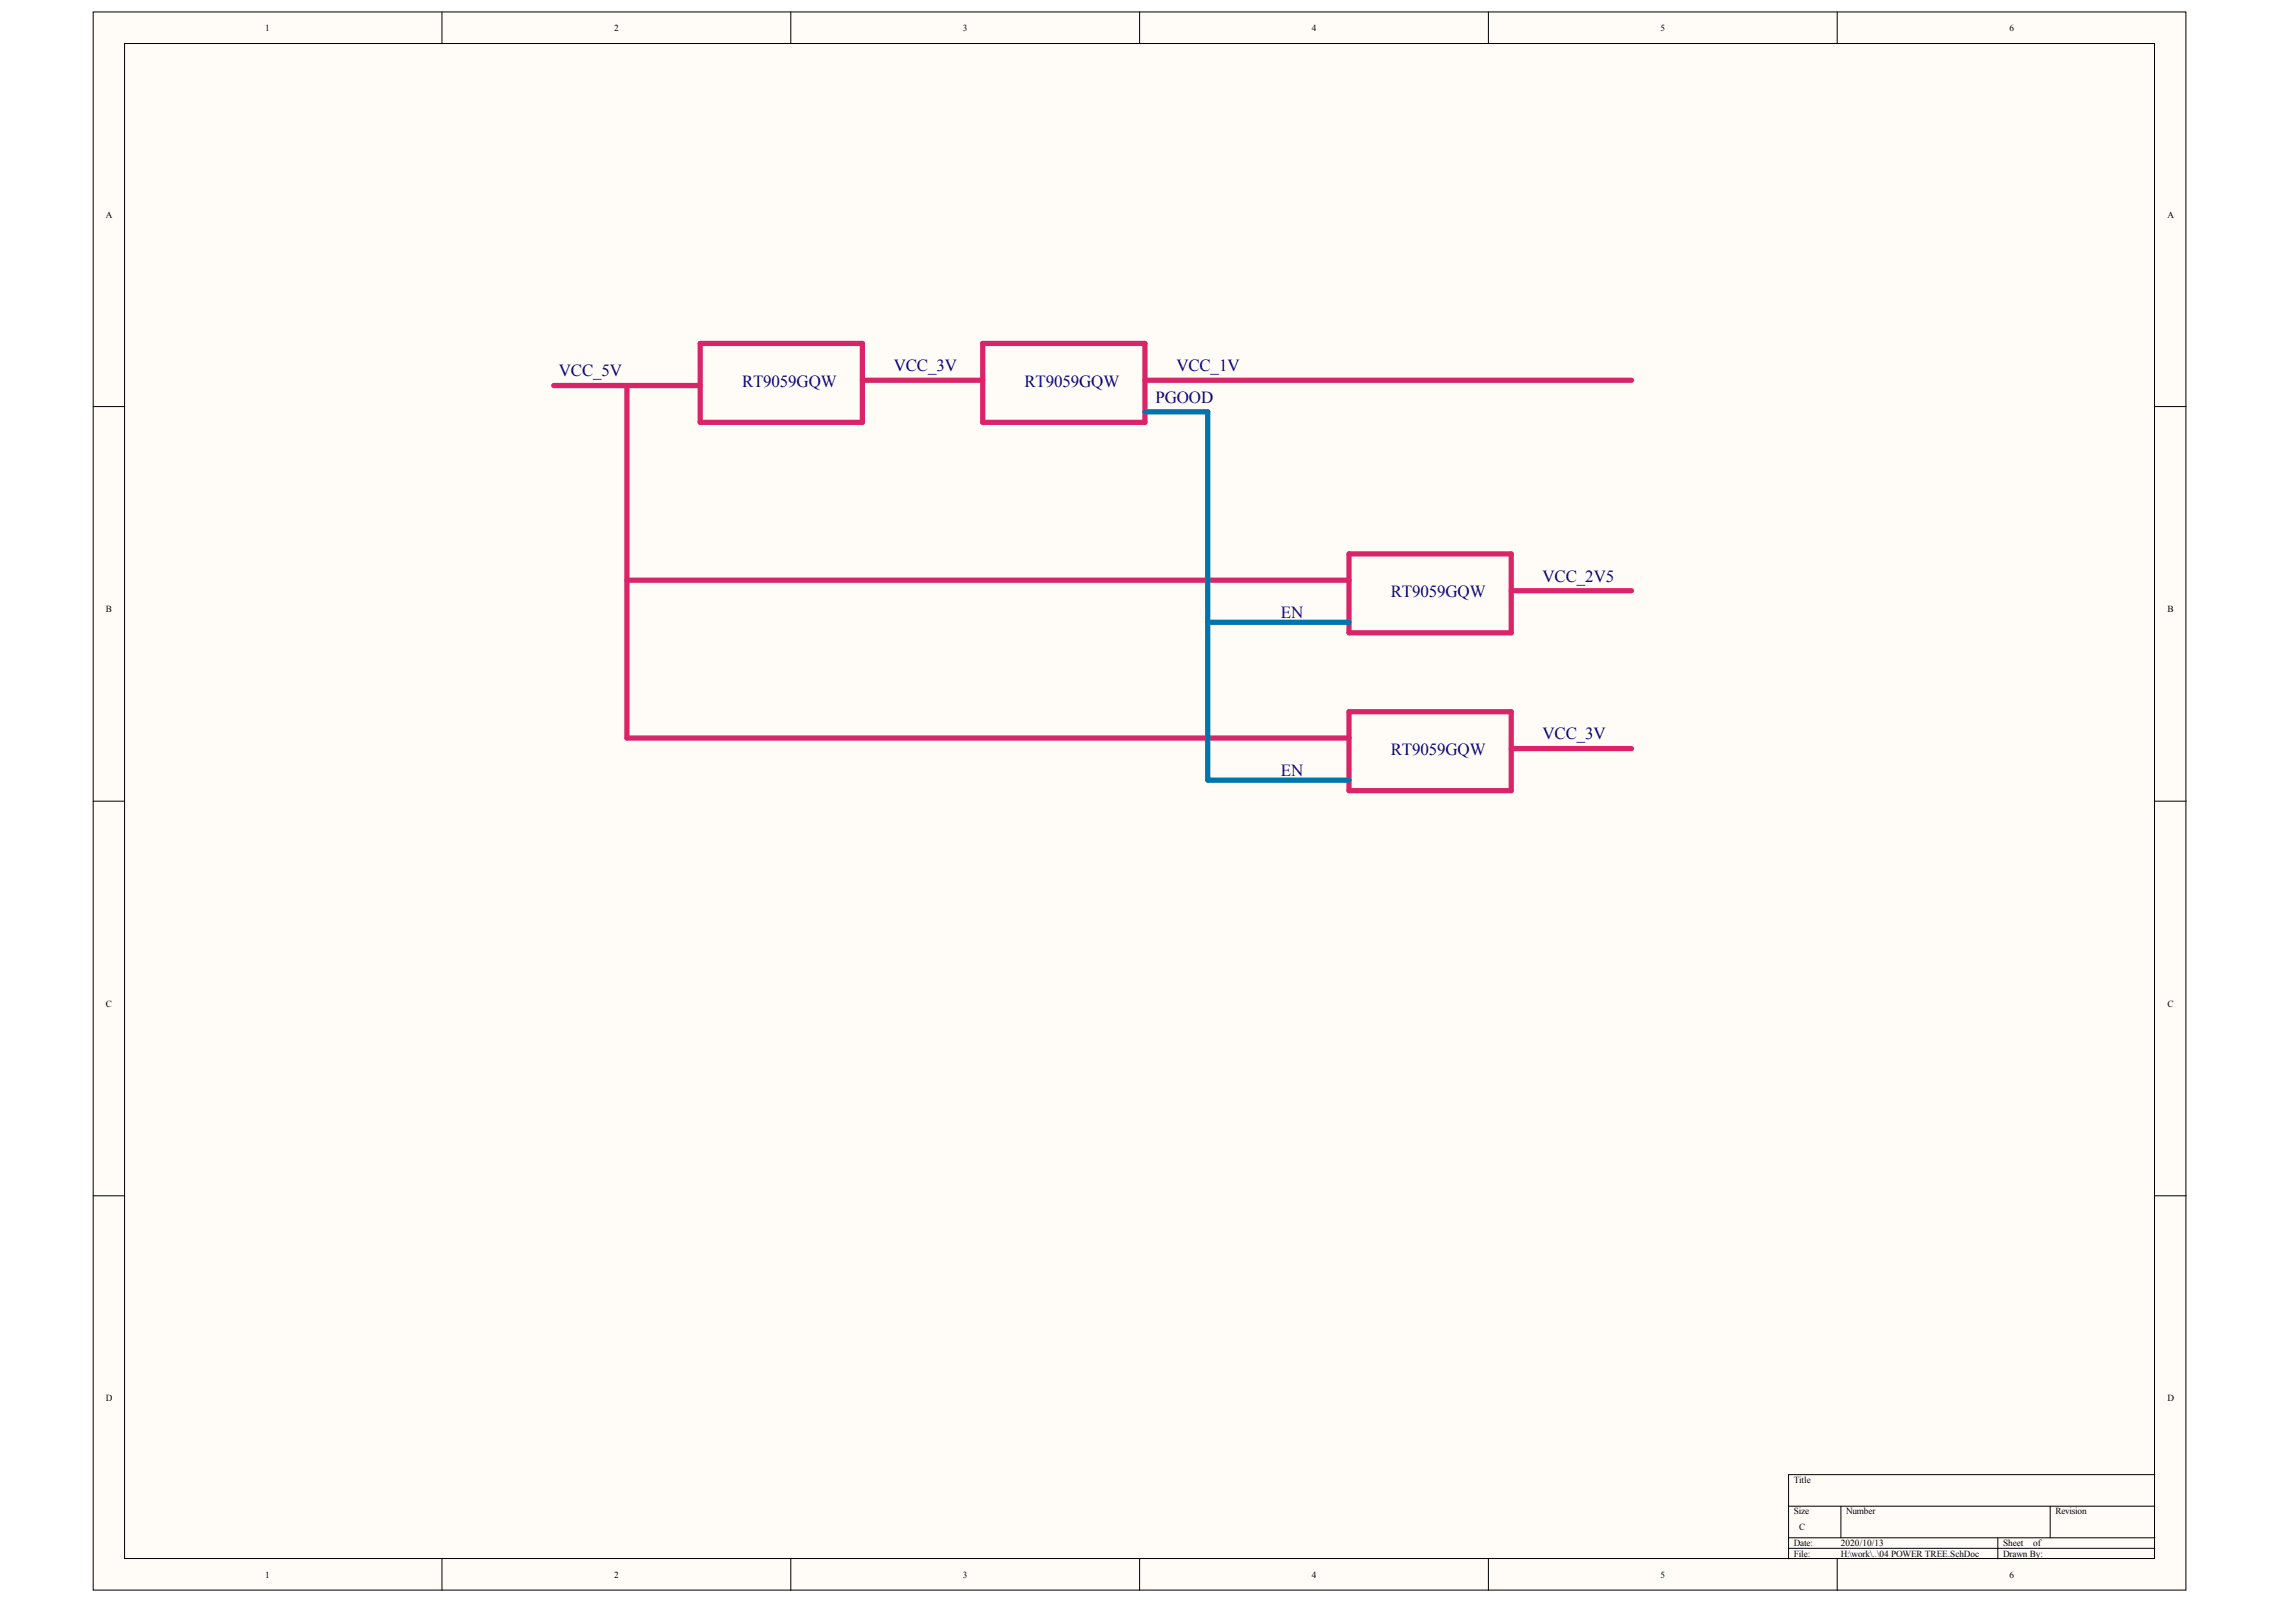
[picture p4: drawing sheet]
<svg xmlns="http://www.w3.org/2000/svg" width="289mm" height="202mm" viewBox="0 0 289 202" stroke-linecap="round" stroke-linejoin="round" font-family="sans-serif">
<defs><g id="words">
<g font-size="2.1" fill="#000080">
<text x="70.4" y="47.4">VCC_5V</text>
<text x="112.5" y="46.7">VCC_3V</text>
<text x="148.1" y="46.7">VCC_1V</text>
<text x="93.4" y="48.7">RT9059GQW</text>
<text x="129" y="48.7">RT9059GQW</text>
<text x="145.5" y="50.7">PGOOD</text>
<text x="161.3" y="77.8">EN</text>
<text x="175.1" y="75.2">RT9059GQW</text>
<text x="194.2" y="73.2">VCC_2V5</text>
<text x="175.1" y="95">RT9059GQW</text>
<text x="194.2" y="93.1">VCC_3V</text>
<text x="161.3" y="97.7">EN</text>
</g>
<g font-size="1.2">
<text x="33.4" y="3.9">1</text>
<text x="77.3" y="3.9">2</text>
<text x="121.2" y="3.9">3</text>
<text x="165.1" y="3.9">4</text>
<text x="209.1" y="3.9">5</text>
<text x="253" y="3.9">6</text>
<text x="13.3" y="27.4">A</text>
<text x="272.9" y="27.4">A</text>
<text x="13.3" y="77">B</text>
<text x="272.9" y="77">B</text>
<text x="13.3" y="126.7">C</text>
<text x="272.9" y="126.7">C</text>
<text x="13.3" y="176.4">D</text>
<text x="272.9" y="176.4">D</text>
<text x="225.8" y="186.6">Title</text>
<text x="225.8" y="190.6">Size</text>
<text x="232.4" y="190.6">Number</text>
<text x="258.8" y="190.6">Revision</text>
<text x="225.8" y="194.6">Date:</text>
<text x="225.8" y="195.9">File:</text>
<text x="226.5" y="192.6">C</text>
<text x="231.8" y="194.6">2020/10/13</text>
<text x="231.8" y="195.9">H:\work\..\04 POWER TREE.SchDoc</text>
<text x="252.2" y="194.6">Sheet</text>
<text x="252.2" y="195.9">Drawn By:</text>
<text x="255.9" y="194.6">of</text>
<text x="33.4" y="198.6">1</text>
<text x="77.3" y="198.6">2</text>
<text x="121.2" y="198.6">3</text>
<text x="165.1" y="198.6">4</text>
<text x="209.1" y="198.6">5</text>
<text x="253" y="198.6">6</text>
</g>
</g></defs>
<g fill="#fffcf8" stroke="#000" stroke-width=".13">
<path d="M11.7 1.5h263.5v198.6h-263.5z"/>
<path d="M15.7 5.5h255.5v190.7h-255.5z"/>
</g>
<g fill="none" stroke="#000" stroke-width=".13">
<path d="M55.6 1.5v4M99.6 1.5v4M143.5 1.5v4M187.4 1.5v4M231.3 1.5v4M11.7 51.2h4M271.3 51.2h3.9M11.7 100.8h4M271.3 100.8h3.9M11.7 150.5h4M271.3 150.5h3.9M55.6 196.2v4"/>
<path d="M99.6 196.2v4M143.5 196.2v4M187.4 196.2v4M225.2 189.6h46.1M225.2 193.6h46.1M225.2 194.9h46.1M231.3 196.2v4M231.8 189.6v4M251.5 193.6v2.6M258.1 189.6v4M271.3 185.6h-46.1v10.6"/>
</g>
<path d="M69.7 48.5h18.4M78.9 48.5v44.4h90.9M88.1 43.2h20.5v10h-20.5zM108.6 47.9h15.1M123.7 43.2h20.4v10h-20.4zM144.1 47.9h61.3M78.9 73h90.9M169.8 69.7h20.5v10h-20.5zM190.3 74.4h15.1M169.8 89.6h20.5v9.9h-20.5zM190.3 94.2h15.1" fill="none" stroke="#da2467" stroke-width=".66"/>
<path d="M144.1 51.8h7.9v46.4h17.8M152 78.3h17.8" fill="none" stroke="#0075ad" stroke-width=".66"/>
<use href="#words"/>
</svg>
